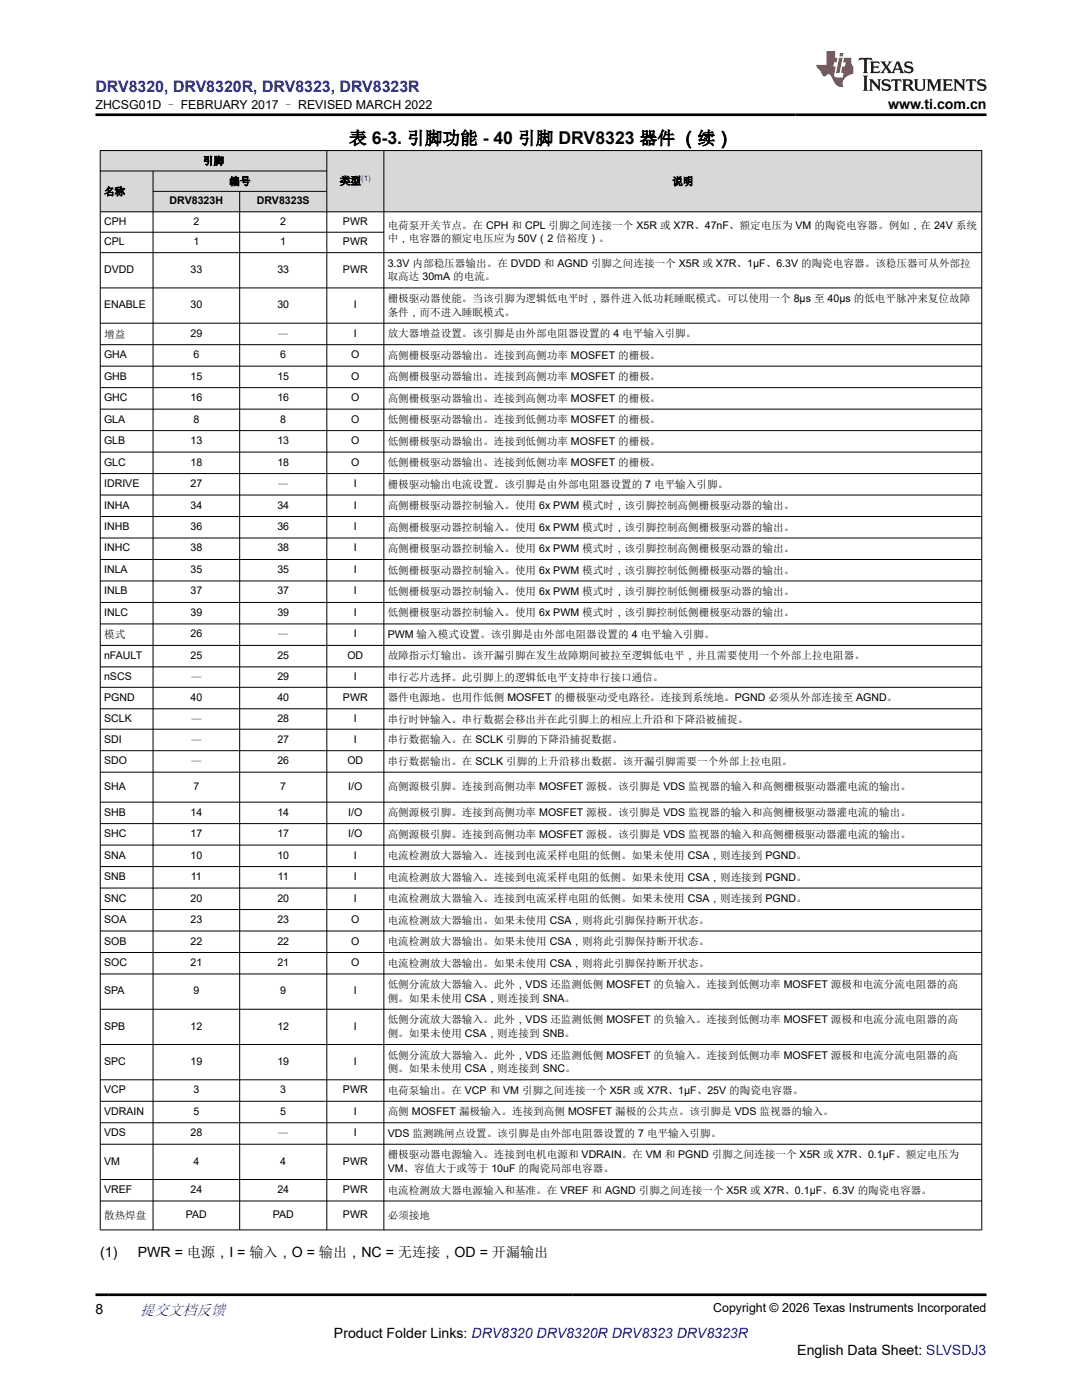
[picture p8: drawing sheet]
<svg xmlns="http://www.w3.org/2000/svg" width="216mm" height="279mm" viewBox="0 0 216 279" stroke-linecap="round" stroke-linejoin="round" font-family="sans-serif">
<defs><g id="words">
<text font-size="3.5" x="69.7" y="28.8">表 6-3. 引脚功能 - 40 引脚 DRV8323 器件 （续）</text>
<text font-size="3.2" fill="#00f" x="19.1" y="18.3">DRV8320, DRV8320R, DRV8323, DRV8323R</text>
<text font-size="3" fill="#00f" x="27.9" y="262.4">提交文档反馈</text>
<g font-size="2.8">
<text x="177.2" y="21.7">www.ti.com.cn</text>
<text x="20" y="250.8">(1)</text>
<text x="27.5" y="250.8">PWR = 电源，I = 输入，O = 输出，NC = 无连接，OD = 开漏输出</text>
<text x="19" y="262.1">8</text>
<text x="66.6" y="266.9">Product Folder Links: DRV8320 DRV8320R DRV8323 DRV8323R</text>
<text x="159.1" y="270.3">English Data Sheet: SLVSDJ3</text>
</g>
<g font-size="2.5">
<text x="19.1" y="21.8">ZHCSG01D – FEBRUARY 2017 – REVISED MARCH 2022</text>
<text x="142.3" y="261.8">Copyright © 2026 Texas Instruments Incorporated</text>
</g>
<g font-size="2.1">
<text x="40.5" y="32.8">引脚</text>
<text x="20.8" y="39">名称</text>
<text x="33.8" y="40.8">DRV8323H</text>
<text x="45.8" y="36.9">编号</text>
<text x="51.2" y="40.8">DRV8323S</text>
<text x="67.8" y="36.8">类型</text>
<text x="134.1" y="36.9">说明</text>
<text x="20.8" y="44.9">CPH</text>
<text x="38.6" y="44.9">2</text>
<text x="55.9" y="44.9">2</text>
<text x="68.4" y="44.9">PWR</text>
<text x="77.4" y="45.6">电荷泵开关节点。在 CPH 和 CPL 引脚之间连接一个 X5R 或 X7R、47nF、额定电压为 VM 的陶瓷电容器。例如，在 24V 系统</text>
<text x="20.8" y="48.9">CPL</text>
<text x="38.6" y="48.9">1</text>
<text x="55.9" y="48.9">1</text>
<text x="68.4" y="48.9">PWR</text>
<text x="77.4" y="48.4">中，电容器的额定电压应为 50V（2 倍裕度）。</text>
<text x="77.4" y="53.2">3.3V 内部稳压器输出。在 DVDD 和 AGND 引脚之间连接一个 X5R 或 X7R、1µF、6.3V 的陶瓷电容器。该稳压器可从外部拉</text>
<text x="20.8" y="54.5">DVDD</text>
<text x="38" y="54.5">33</text>
<text x="55.3" y="54.5">33</text>
<text x="68.4" y="54.5">PWR</text>
<text x="77.4" y="56">取高达 30mA 的电流。</text>
<text x="20.8" y="61.5">ENABLE</text>
<text x="38" y="61.5">30</text>
<text x="55.3" y="61.5">30</text>
<text x="70.6" y="61.5">I</text>
<text x="77.4" y="60.3">栅极驱动器使能。当该引脚为逻辑低电平时，器件进入低功耗睡眠模式。可以使用一个 8µs 至 40µs 的低电平脉冲来复位故障</text>
<text x="77.4" y="63">条件，而不进入睡眠模式。</text>
<text x="20.8" y="67.4">增益</text>
<text x="20.8" y="71.5">GHA</text>
<text x="38" y="67.2">29</text>
<text x="38.6" y="71.5">6</text>
<text x="55.5" y="67.4">—</text>
<text x="55.9" y="71.5">6</text>
<text x="70.1" y="71.5">O</text>
<text x="70.6" y="67.2">I</text>
<text x="77.4" y="67.3">放大器增益设置。该引脚是由外部电阻器设置的 4 电平输入引脚。</text>
<text x="77.4" y="71.6">高侧栅极驱动器输出。连接到高侧功率 MOSFET 的栅极。</text>
<text x="20.8" y="75.8">GHB</text>
<text x="38" y="75.8">15</text>
<text x="55.3" y="75.8">15</text>
<text x="70.1" y="75.8">O</text>
<text x="77.4" y="75.9">高侧栅极驱动器输出。连接到高侧功率 MOSFET 的栅极。</text>
<text x="20.8" y="80.1">GHC</text>
<text x="38" y="80.1">16</text>
<text x="55.3" y="80.1">16</text>
<text x="70.1" y="80.1">O</text>
<text x="77.4" y="80.2">高侧栅极驱动器输出。连接到高侧功率 MOSFET 的栅极。</text>
<text x="20.8" y="84.3">GLA</text>
<text x="20.8" y="88.6">GLB</text>
<text x="38" y="88.6">13</text>
<text x="38.6" y="84.3">8</text>
<text x="55.3" y="88.6">13</text>
<text x="55.9" y="84.3">8</text>
<text x="70.1" y="84.3">O</text>
<text x="70.1" y="88.6">O</text>
<text x="77.4" y="84.4">低侧栅极驱动器输出。连接到低侧功率 MOSFET 的栅极。</text>
<text x="77.4" y="88.7">低侧栅极驱动器输出。连接到低侧功率 MOSFET 的栅极。</text>
<text x="20.8" y="92.9">GLC</text>
<text x="38" y="92.9">18</text>
<text x="55.3" y="92.9">18</text>
<text x="70.1" y="92.9">O</text>
<text x="77.4" y="93">低侧栅极驱动器输出。连接到低侧功率 MOSFET 的栅极。</text>
<text x="20.8" y="97.2">IDRIVE</text>
<text x="20.8" y="101.5">INHA</text>
<text x="38" y="97.2">27</text>
<text x="38" y="101.5">34</text>
<text x="55.3" y="101.5">34</text>
<text x="55.5" y="97.4">—</text>
<text x="70.6" y="97.2">I</text>
<text x="70.6" y="101.5">I</text>
<text x="77.4" y="97.3">栅极驱动输出电流设置。该引脚是由外部电阻器设置的 7 电平输入引脚。</text>
<text x="77.4" y="101.6">高侧栅极驱动器控制输入。使用 6x PWM 模式时，该引脚控制高侧栅极驱动器的输出。</text>
<text x="20.8" y="105.8">INHB</text>
<text x="38" y="105.8">36</text>
<text x="55.3" y="105.8">36</text>
<text x="70.6" y="105.8">I</text>
<text x="77.4" y="105.9">高侧栅极驱动器控制输入。使用 6x PWM 模式时，该引脚控制高侧栅极驱动器的输出。</text>
<text x="20.8" y="110.1">INHC</text>
<text x="38" y="110.1">38</text>
<text x="55.3" y="110.1">38</text>
<text x="70.6" y="110.1">I</text>
<text x="77.4" y="110.2">高侧栅极驱动器控制输入。使用 6x PWM 模式时，该引脚控制高侧栅极驱动器的输出。</text>
<text x="20.8" y="114.3">INLA</text>
<text x="20.8" y="118.6">INLB</text>
<text x="38" y="114.3">35</text>
<text x="38" y="118.6">37</text>
<text x="55.3" y="114.3">35</text>
<text x="55.3" y="118.6">37</text>
<text x="70.6" y="114.3">I</text>
<text x="70.6" y="118.6">I</text>
<text x="77.4" y="114.5">低侧栅极驱动器控制输入。使用 6x PWM 模式时，该引脚控制低侧栅极驱动器的输出。</text>
<text x="77.4" y="118.7">低侧栅极驱动器控制输入。使用 6x PWM 模式时，该引脚控制低侧栅极驱动器的输出。</text>
<text x="20.8" y="122.9">INLC</text>
<text x="38" y="122.9">39</text>
<text x="55.3" y="122.9">39</text>
<text x="70.6" y="122.9">I</text>
<text x="77.4" y="123">低侧栅极驱动器控制输入。使用 6x PWM 模式时，该引脚控制低侧栅极驱动器的输出。</text>
<text x="20.8" y="127.4">模式</text>
<text x="20.8" y="131.5">nFAULT</text>
<text x="38" y="127.2">26</text>
<text x="38" y="131.5">25</text>
<text x="55.3" y="131.5">25</text>
<text x="55.5" y="127.4">—</text>
<text x="69.3" y="131.5">OD</text>
<text x="70.6" y="127.2">I</text>
<text x="77.4" y="127.3">PWM 输入模式设置。该引脚是由外部电阻器设置的 4 电平输入引脚。</text>
<text x="77.4" y="131.6">故障指示灯输出。该开漏引脚在发生故障期间被拉至逻辑低电平，并且需要使用一个外部上拉电阻器。</text>
<text x="20.8" y="135.7">nSCS</text>
<text x="38.1" y="135.9">—</text>
<text x="55.3" y="135.7">29</text>
<text x="70.6" y="135.7">I</text>
<text x="77.4" y="135.9">串行芯片选择。此引脚上的逻辑低电平支持串行接口通信。</text>
<text x="20.8" y="139.9">PGND</text>
<text x="38" y="139.9">40</text>
<text x="55.3" y="139.9">40</text>
<text x="68.4" y="139.9">PWR</text>
<text x="77.4" y="140">器件电源地。也用作低侧 MOSFET 的栅极驱动受电路径。连接到系统地。PGND 必须从外部连接至 AGND。</text>
<text x="20.8" y="144">SCLK</text>
<text x="20.8" y="148.2">SDI</text>
<text x="38.1" y="144.3">—</text>
<text x="38.1" y="148.4">—</text>
<text x="55.3" y="144">28</text>
<text x="55.3" y="148.2">27</text>
<text x="70.6" y="144">I</text>
<text x="70.6" y="148.2">I</text>
<text x="77.4" y="144.3">串行时钟输入。串行数据会移出并在此引脚上的相应上升沿和下降沿被捕捉。</text>
<text x="77.4" y="148.3">串行数据输入。在 SCLK 引脚的下降沿捕捉数据。</text>
<text x="20.8" y="152.5">SDO</text>
<text x="38.1" y="152.7">—</text>
<text x="55.3" y="152.5">26</text>
<text x="69.3" y="152.5">OD</text>
<text x="77.4" y="152.6">串行数据输出。在 SCLK 引脚的上升沿移出数据。该开漏引脚需要一个外部上拉电阻。</text>
<text x="20.8" y="157.6">SHA</text>
<text x="38.6" y="157.6">7</text>
<text x="55.9" y="157.6">7</text>
<text x="69.5" y="157.6">I/O</text>
<text x="77.4" y="157.7">高侧源极引脚。连接到高侧功率 MOSFET 源极。该引脚是 VDS 监视器的输入和高侧栅极驱动器灌电流的输出。</text>
<text x="20.8" y="162.8">SHB</text>
<text x="20.8" y="167.1">SHC</text>
<text x="38" y="162.8">14</text>
<text x="38" y="167.1">17</text>
<text x="55.3" y="162.8">14</text>
<text x="55.3" y="167.1">17</text>
<text x="69.5" y="162.8">I/O</text>
<text x="69.5" y="167.1">I/O</text>
<text x="77.4" y="162.9">高侧源极引脚。连接到高侧功率 MOSFET 源极。该引脚是 VDS 监视器的输入和高侧栅极驱动器灌电流的输出。</text>
<text x="77.4" y="167.2">高侧源极引脚。连接到高侧功率 MOSFET 源极。该引脚是 VDS 监视器的输入和高侧栅极驱动器灌电流的输出。</text>
<text x="20.8" y="171.3">SNA</text>
<text x="38" y="171.3">10</text>
<text x="55.3" y="171.3">10</text>
<text x="70.6" y="171.3">I</text>
<text x="77.4" y="171.5">电流检测放大器输入。连接到电流采样电阻的低侧。如果未使用 CSA，则连接到 PGND。</text>
<text x="20.8" y="175.6">SNB</text>
<text x="20.8" y="179.9">SNC</text>
<text x="38" y="179.9">20</text>
<text x="38.1" y="175.6">11</text>
<text x="55.3" y="179.9">20</text>
<text x="55.4" y="175.6">11</text>
<text x="70.6" y="175.6">I</text>
<text x="70.6" y="179.9">I</text>
<text x="77.4" y="175.7">电流检测放大器输入。连接到电流采样电阻的低侧。如果未使用 CSA，则连接到 PGND。</text>
<text x="20.8" y="184.2">SOA</text>
<text x="38" y="184.2">23</text>
<text x="55.3" y="184.2">23</text>
<text x="70.1" y="184.2">O</text>
<text x="77.4" y="180">电流检测放大器输入。连接到电流采样电阻的低侧。如果未使用 CSA，则连接到 PGND。</text>
<text x="77.4" y="184.3">电流检测放大器输出。如果未使用 CSA，则将此引脚保持断开状态。</text>
<text x="20.8" y="188.5">SOB</text>
<text x="38" y="188.5">22</text>
<text x="55.3" y="188.5">22</text>
<text x="70.1" y="188.5">O</text>
<text x="77.4" y="188.6">电流检测放大器输出。如果未使用 CSA，则将此引脚保持断开状态。</text>
<text x="20.8" y="192.8">SOC</text>
<text x="38" y="192.8">21</text>
<text x="55.3" y="192.8">21</text>
<text x="70.1" y="192.8">O</text>
<text x="77.4" y="192.9">电流检测放大器输出。如果未使用 CSA，则将此引脚保持断开状态。</text>
<text x="77.4" y="197.2">低侧分流放大器输入。此外，VDS 还监测低侧 MOSFET 的负输入。连接到低侧功率 MOSFET 源极和电流分流电阻器的高</text>
<text x="20.8" y="198.4">SPA</text>
<text x="38.6" y="198.4">9</text>
<text x="55.9" y="198.4">9</text>
<text x="70.6" y="198.4">I</text>
<text x="77.4" y="199.9">侧。如果未使用 CSA，则连接到 SNA。</text>
<text x="20.8" y="205.5">SPB</text>
<text x="38" y="205.5">12</text>
<text x="55.3" y="205.5">12</text>
<text x="70.6" y="205.5">I</text>
<text x="77.4" y="204.2">低侧分流放大器输入。此外，VDS 还监测低侧 MOSFET 的负输入。连接到低侧功率 MOSFET 源极和电流分流电阻器的高</text>
<text x="77.4" y="207">侧。如果未使用 CSA，则连接到 SNB。</text>
<text x="20.8" y="212.5">SPC</text>
<text x="38" y="212.5">19</text>
<text x="55.3" y="212.5">19</text>
<text x="70.6" y="212.5">I</text>
<text x="77.4" y="211.3">低侧分流放大器输入。此外，VDS 还监测低侧 MOSFET 的负输入。连接到低侧功率 MOSFET 源极和电流分流电阻器的高</text>
<text x="77.4" y="214">侧。如果未使用 CSA，则连接到 SNC。</text>
<text x="20.8" y="218.2">VCP</text>
<text x="38.6" y="218.2">3</text>
<text x="55.9" y="218.2">3</text>
<text x="68.4" y="218.2">PWR</text>
<text x="77.4" y="218.3">电荷泵输出。在 VCP 和 VM 引脚之间连接一个 X5R 或 X7R、1µF、25V 的陶瓷电容器。</text>
<text x="20.8" y="222.5">VDRAIN</text>
<text x="20.8" y="226.8">VDS</text>
<text x="38" y="226.8">28</text>
<text x="38.6" y="222.5">5</text>
<text x="55.5" y="227">—</text>
<text x="55.9" y="222.5">5</text>
<text x="70.6" y="222.5">I</text>
<text x="70.6" y="226.8">I</text>
<text x="77.4" y="222.6">高侧 MOSFET 漏极输入。连接到高侧 MOSFET 漏极的公共点。该引脚是 VDS 监视器的输入。</text>
<text x="77.4" y="226.9">VDS 监测跳闸点设置。该引脚是由外部电阻器设置的 7 电平输入引脚。</text>
<text x="20.8" y="232.4">VM</text>
<text x="38.6" y="232.4">4</text>
<text x="55.9" y="232.4">4</text>
<text x="68.4" y="232.4">PWR</text>
<text x="77.4" y="231.2">栅极驱动器电源输入。连接到电机电源和 VDRAIN。在 VM 和 PGND 引脚之间连接一个 X5R 或 X7R、0.1µF、额定电压为</text>
<text x="77.4" y="233.9">VM、容值大于或等于 10uF 的陶瓷局部电容器。</text>
<text x="20.8" y="238.1">VREF</text>
<text x="38" y="238.1">24</text>
<text x="55.3" y="238.1">24</text>
<text x="68.4" y="238.1">PWR</text>
<text x="77.4" y="238.2">电流检测放大器电源输入和基准。在 VREF 和 AGND 引脚之间连接一个 X5R 或 X7R、0.1µF、6.3V 的陶瓷电容器。</text>
<text x="20.8" y="243.3">散热焊盘</text>
<text x="37.1" y="243.1">PAD</text>
<text x="54.4" y="243.1">PAD</text>
<text x="68.4" y="243.1">PWR</text>
<text x="77.4" y="243.3">必须接地</text>
</g>
<text font-size="1.6" fill="#00f" x="72.1" y="36.1">(1)</text>
</g></defs>
<g fill="#d8d8d8">
<path d="M20 30h175.9v4.1h-175.9z" fill-rule="evenodd"/>
<path d="M20.1 30.1h45.1v4h-45.1z" fill-rule="evenodd"/>
<path d="M65.3 30.1h11.2v12.1h-11.2z" fill-rule="evenodd"/>
<path d="M76.7 30.1h119.1v12.1h-119.1z" fill-rule="evenodd"/>
<path d="M20.1 34.2h10.4v8h-10.4z" fill-rule="evenodd"/>
<path d="M30.6 34.2h34.6v3.9h-34.6z" fill-rule="evenodd"/>
<path d="M30.6 38.3h17.2v3.9h-17.2z" fill-rule="evenodd"/>
<path d="M47.9 38.3h17.3v3.9h-17.3z" fill-rule="evenodd"/>
</g>
<g fill="none" stroke="#000" stroke-width=".2">
<path d="M19.9 30h176.1M19.9 34.1h45.4M20 30v215.5M30.5 34.1v211.4M30.5 38.2h34.8M47.8 38.2v207.3M65.2 30v215.5M76.6 30v215.5M195.9 30v215.5M19.9 46.3h56.8M19.9 50.4h176.1M19.9 57.5h176.1"/>
<path d="M196 42.3h-176.1M19.9 64.5h176.1M19.9 68.8h176.1M19.9 73.1h176.1M19.9 77.4h176.1M19.9 81.6h176.1M19.9 85.9h176.1M19.9 90.2h176.1M19.9 94.5h176.1M19.9 98.8h176.1M19.9 103.1h176.1M19.9 107.4h176.1"/>
<path d="M19.9 111.7h176.1M19.9 115.9h176.1M19.9 120.2h176.1M19.9 124.5h176.1M19.9 128.8h176.1M19.9 133.1h176.1M19.9 137.2h176.1M19.9 141.5h176.1M19.9 145.5h176.1M19.9 149.8h176.1M19.9 154.1h176.1M19.9 160.1h176.1"/>
<path d="M19.9 164.4h176.1M19.9 168.7h176.1M19.9 172.9h176.1M19.9 177.2h176.1M19.9 181.5h176.1M19.9 185.8h176.1M19.9 190.1h176.1M19.9 194.4h176.1M19.9 201.4h176.1M19.9 208.5h176.1M19.9 215.5h176.1M19.9 219.8h176.1"/>
<path d="M19.9 224.1h176.1M19.9 228.4h176.1M19.9 235.4h176.1M19.9 239.7h176.1M19.9 245.5h176.1"/>
</g>
<path d="M171.5 11.6l-.2 .5 .5-.2h.6v.1v2.2l-.2 .4h1l-.2-.4v-2.2v-.1h.5l.6 .2-.2-.5zM173.6 12.3l.2 .4v1.5l-.2 .4h1.9l.1-.6a1.08 1.08 0 0 1-1.3 .2v-.7h.6l.4 .2v-.7l-.4 .2h-.6v-.5l.2-.2a1 1 0 0 1 1 .3l-.1-.5zM175.7 12.3l.9 1.1-1 1.2h.9l-.2-.2 .5-.8 .4 .8-.2 .2h1.6l-.2-.2 .2-.5h.9l.1 .5-.1 .2h.9l-.2-.3-.8-2h-.5l-.9 2.2-.9-1.1 .9-1.1h-.8l.2 .2-.4 .6-.4-.6 .2-.2zM179 12.7l.4 1h-.7zM180.7 12.4a.65 .65 0 0 0-.2 .7 .65 .65 0 0 0 .6 .5l.6 .1 .1 .3a.79 .79 0 0 1-.7 .4 .79 .79 0 0 1-.7-.5l.1 .7 .2-.1a.93 .93 0 0 0 1.1 .1 .93 .93 0 0 0 .4-1 1.46 1.46 0 0 0-1.2-.6l-.1-.3a1.09 1.09 0 0 1 1.2 .2l-.2-.6-.1 .1-.5-.2zM172.2 15.1l.2 .4v2.2l-.2 .4h1l-.2-.4v-2.2l.2-.4zM173.4 15.8l.2 .4v1.5l-.2 .4h.8l-.3-.4 .1-1.3 1.6 1.8v-2l.2-.4h-.7l.1 .2 .1 1.1-1.2-1.3zM176.2 15.9a.65 .65 0 0 0-.2 .8 .65 .65 0 0 0 .6 .4l.6 .2 .1 .2a.79 .79 0 0 1-.7 .4 .79 .79 0 0 1-.7-.5l.1 .7 .2-.1a.93 .93 0 0 0 1.1 .1 .93 .93 0 0 0 .4-.9 1.46 1.46 0 0 0-1.2-.6l-.1-.4a1.09 1.09 0 0 1 1.2 .2l-.1-.6-.2 .1-.5-.1zM177.9 15.8l-.1 .6a.63 .63 0 0 1 .8-.3v1.6l-.3 .4h1l-.2-.4v-1.6a.66 .66 0 0 1 .8 .3l-.1-.6zM180 15.8l.2 .4v1.5l-.2 .4h1l-.2-.2-.1-.7h.5l.1 .2a.79 .79 0 0 0 1.2 .6l-1-.9a.61 .61 0 0 0 .6-.6 .61 .61 0 0 0-.5-.7zM180.8 16.1h.1a.47 .47 0 0 1 .5 .1 .47 .47 0 0 1 .1 .5l-.1 .1-.7 .1zM182.3 15.8l.2 .2a2.27 2.27 0 0 0 .4 2 1.04 1.04 0 0 0 1.7-.7v-1.3l.2-.2h-.8l.2 .4v1.1a.6 .6 0 0 1-.6 .6 .6 .6 0 0 1-.6-.6v-1.1l.3-.4zM184.9 15.8l.2 .4v1.5l-.2 .4h.8l-.3-.4v-1.4l.9 1.9 .9-1.9v1.4l-.3 .4h1l-.2-.4v-1.5l.2-.4h-.8l-.7 1.5-.6-1.5zM188.1 15.8l.2 .4v1.5l-.2 .4h1.9l.1-.6a1.09 1.09 0 0 1-1.3 .2v-.7h.6l.4 .2v-.6l-.4 .2h-.6v-.6l.2-.1a1.01 1.01 0 0 1 1 .3l-.1-.6zM190.2 15.8l.3 .4v1.5l-.3 .4h.8l-.2-.4v-1.3l1.6 1.8v-2l.2-.4h-.7l.2 .2v1.1l-1.2-1.3zM192.8 15.8l-.1 .6a.63 .63 0 0 1 .8-.3v1.6l-.3 .4h1l-.2-.4v-1.6a.66 .66 0 0 1 .8 .3l-.1-.6zM195.2 15.9a.65 .65 0 0 0-.2 .8 .65 .65 0 0 0 .6 .4l.6 .2 .2 .2a.79 .79 0 0 1-.7 .4 .79 .79 0 0 1-.7-.5l.1 .7 .2-.1a.93 .93 0 0 0 1 .1 .93 .93 0 0 0 .5-.9 1.46 1.46 0 0 0-1.3-.6v-.4a1.09 1.09 0 0 1 1.2 .2l-.2-.6-.2 .1-.5-.1z" fill="#231f20"/>
<path d="M164.9 10.2v2.8h-2l.1 .3 .8 1a.95 .95 0 0 0 1 .9 .59 .59 0 0 1 .5-.4 .59 .59 0 0 1 .5 .4l.4 .7a1.59 1.59 0 0 0 2.1 1.4 1.61 1.61 0 0 1 1-2.3l1-.3-.1-1.5a1.59 1.59 0 0 1-.3-1.7h-1.5l-.2 .9h.6l-.2 .9h-.5l-.2 1v.2l.4 .1-.1 .9h-.7a.73 .73 0 0 1-1-.7l.3-1.5h-.5l.1-.9h.5l.2-.9h-.5v-1.3zM167.4 11.5l-.6 3.1h.7l.6-3.1zM167.6 10.6l-.1 .6h.7l.1-.6z" fill="#ed1c24"/>
<path d="M19 22.9h177.8M19 258.4h177.8" fill="none" stroke="#000" stroke-width=".53"/>
<use href="#words"/>
</svg>
